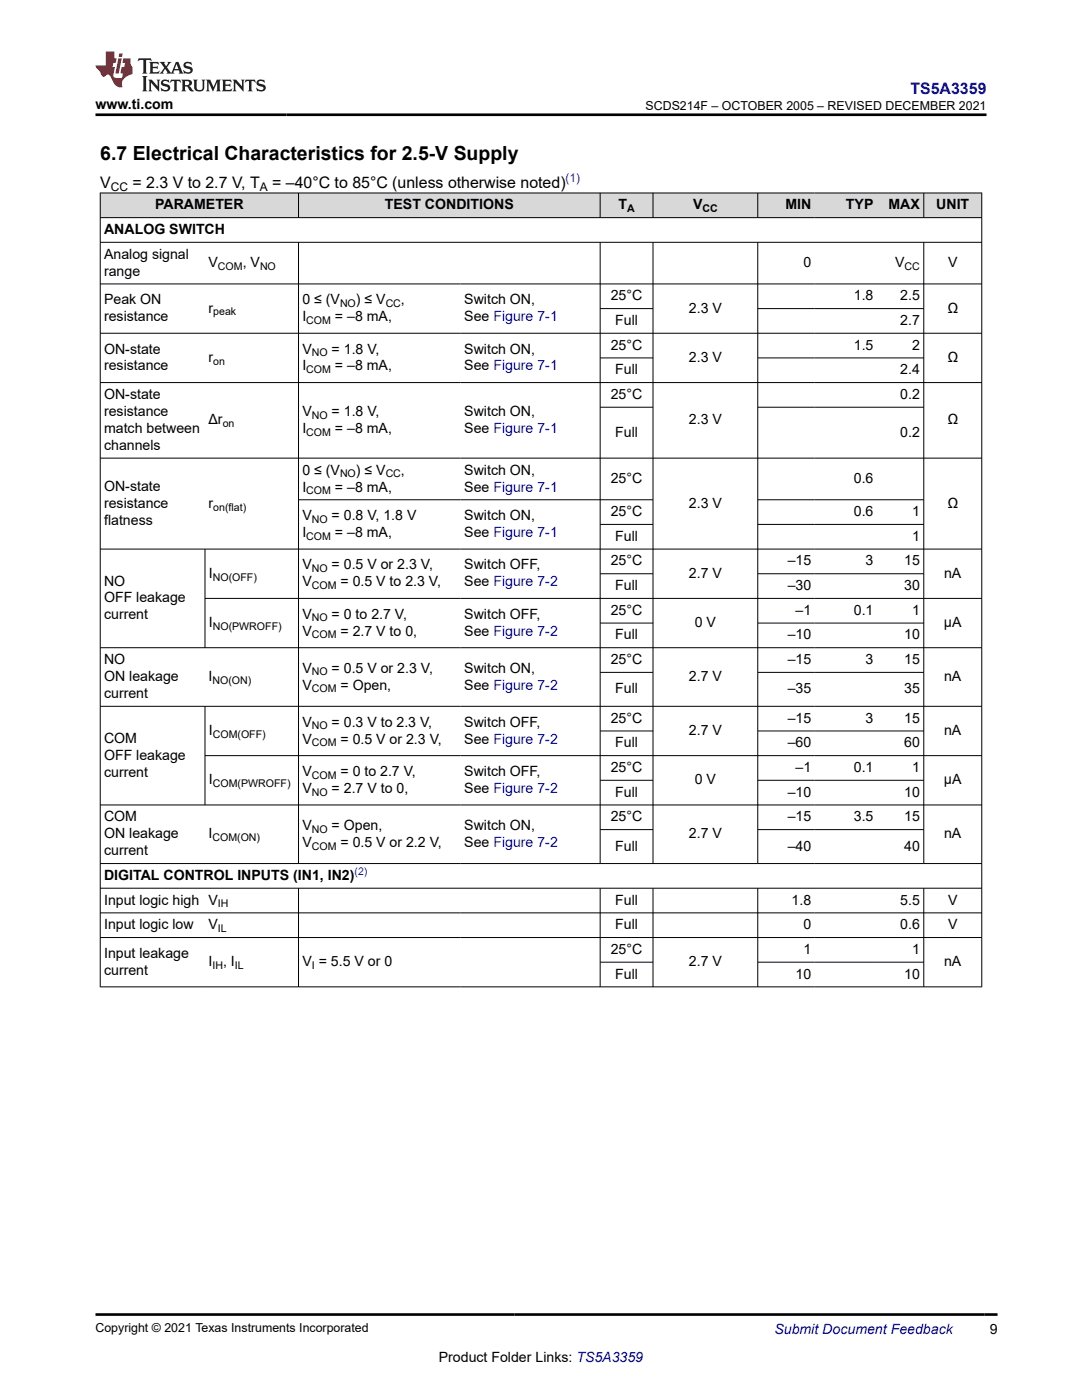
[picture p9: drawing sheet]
<svg xmlns="http://www.w3.org/2000/svg" width="216mm" height="279mm" viewBox="0 0 216 279" stroke-linecap="round" stroke-linejoin="round" font-family="sans-serif">
<defs><g id="words">
<text font-size="3.9" x="20" y="32">6.7 Electrical Characteristics for 2.5-V Supply</text>
<text font-size="3.2" fill="#00f" x="181.7" y="18.7">TS5A3359</text>
<g font-size="3.2">
<text x="20" y="37.5">V</text>
<text x="26.4" y="37.5">= 2.3 V to 2.7 V, T</text>
<text x="54.3" y="37.5">= –40°C to 85°C (unless otherwise noted)</text>
</g>
<g font-size="2.8">
<text x="19" y="21.8">www.ti.com</text>
<text x="30.9" y="41.8">PARAMETER</text>
<text x="76.8" y="41.8">TEST CONDITIONS</text>
<text x="123.4" y="41.8">T</text>
<text x="138.3" y="41.8">V</text>
<text x="156.7" y="41.8">MIN</text>
<text x="168.8" y="41.8">TYP</text>
<text x="177.3" y="41.8">MAX</text>
<text x="186.8" y="41.8">UNIT</text>
<text x="20.8" y="46.7">ANALOG SWITCH</text>
<text x="20.8" y="51.6">Analog signal</text>
<text x="41.6" y="53.3">V</text>
<text x="48.4" y="53.3">, V</text>
<text x="160.3" y="53.3">0</text>
<text x="178.6" y="53.3">V</text>
<text x="189.2" y="53.3">V</text>
<text x="20.8" y="55">range</text>
<text x="121.9" y="59.9">25°C</text>
<text x="170.4" y="59.9">1.8</text>
<text x="179.6" y="59.9">2.5</text>
<text x="20.8" y="60.7">Peak ON</text>
<text x="20.8" y="64.1">resistance</text>
<text x="41.6" y="62.4">r</text>
<text x="60.3" y="60.7">0 ≤ (V</text>
<text x="60.3" y="64.1">I</text>
<text x="66.8" y="64.1">= –8 mA,</text>
<text x="71" y="60.7">) ≤ V</text>
<text x="80" y="60.7">,</text>
<text x="92.7" y="60.7">Switch ON,</text>
<text x="92.7" y="64.1">See Figure 7-1</text>
<text x="122.8" y="64.9">Full</text>
<text x="137.5" y="62.4">2.3 V</text>
<text x="179.6" y="64.9">2.7</text>
<text x="189" y="62.4">Ω</text>
<text x="20.8" y="70.5">ON-state</text>
<text x="60.3" y="70.5">V</text>
<text x="66.2" y="70.5">= 1.8 V,</text>
<text x="92.7" y="70.5">Switch ON,</text>
<text x="121.9" y="69.8">25°C</text>
<text x="170.4" y="69.8">1.5</text>
<text x="182" y="69.8">2</text>
<text x="20.8" y="73.9">resistance</text>
<text x="41.6" y="72.2">r</text>
<text x="60.3" y="73.9">I</text>
<text x="66.8" y="73.9">= –8 mA,</text>
<text x="92.7" y="73.9">See Figure 7-1</text>
<text x="122.8" y="74.7">Full</text>
<text x="137.5" y="72.2">2.3 V</text>
<text x="179.6" y="74.7">2.4</text>
<text x="189" y="72.2">Ω</text>
<text x="20.8" y="79.6">ON-state</text>
<text x="20.8" y="83">resistance</text>
<text x="60.3" y="83">V</text>
<text x="66.2" y="83">= 1.8 V,</text>
<text x="92.7" y="83">Switch ON,</text>
<text x="121.9" y="79.6">25°C</text>
<text x="179.6" y="79.6">0.2</text>
<text x="20.8" y="86.4">match between</text>
<text x="20.8" y="89.8">channels</text>
<text x="41.6" y="84.7">Δr</text>
<text x="60.3" y="86.4">I</text>
<text x="66.8" y="86.4">= –8 mA,</text>
<text x="92.7" y="86.4">See Figure 7-1</text>
<text x="122.8" y="87.2">Full</text>
<text x="137.5" y="84.7">2.3 V</text>
<text x="179.6" y="87.2">0.2</text>
<text x="189" y="84.7">Ω</text>
<text x="60.3" y="94.7">0 ≤ (V</text>
<text x="71" y="94.7">) ≤ V</text>
<text x="80" y="94.7">,</text>
<text x="92.7" y="94.7">Switch ON,</text>
<text x="20.8" y="97.9">ON-state</text>
<text x="20.8" y="101.3">resistance</text>
<text x="41.6" y="101.3">r</text>
<text x="60.3" y="98.1">I</text>
<text x="66.8" y="98.1">= –8 mA,</text>
<text x="92.7" y="98.1">See Figure 7-1</text>
<text x="121.9" y="96.4">25°C</text>
<text x="137.5" y="101.3">2.3 V</text>
<text x="170.4" y="96.4">0.6</text>
<text x="189" y="101.3">Ω</text>
<text x="20.8" y="104.7">flatness</text>
<text x="60.3" y="103.8">V</text>
<text x="60.3" y="107.2">I</text>
<text x="66.2" y="103.8">= 0.8 V, 1.8 V</text>
<text x="66.8" y="107.2">= –8 mA,</text>
<text x="92.7" y="103.8">Switch ON,</text>
<text x="92.7" y="107.2">See Figure 7-1</text>
<text x="121.9" y="103">25°C</text>
<text x="122.8" y="107.9">Full</text>
<text x="170.4" y="103">0.6</text>
<text x="182" y="103">1</text>
<text x="182" y="107.9">1</text>
<text x="60.3" y="113.6">V</text>
<text x="66.2" y="113.6">= 0.5 V or 2.3 V,</text>
<text x="92.7" y="113.6">Switch OFF,</text>
<text x="121.9" y="112.9">25°C</text>
<text x="157.2" y="112.9">–15</text>
<text x="172.7" y="112.9">3</text>
<text x="180.4" y="112.9">15</text>
<text x="20.8" y="116.9">NO</text>
<text x="41.7" y="115.3">I</text>
<text x="60.3" y="117">V</text>
<text x="67.9" y="117">= 0.5 V to 2.3 V,</text>
<text x="92.7" y="117">See Figure 7-2</text>
<text x="122.8" y="117.8">Full</text>
<text x="137.5" y="115.3">2.7 V</text>
<text x="157.2" y="117.8">–30</text>
<text x="180.4" y="117.8">30</text>
<text x="188.4" y="115.3">nA</text>
<text x="20.8" y="120.2">OFF leakage</text>
<text x="20.8" y="123.6">current</text>
<text x="41.7" y="125.2">I</text>
<text x="60.3" y="123.5">V</text>
<text x="66.2" y="123.5">= 0 to 2.7 V,</text>
<text x="92.7" y="123.5">Switch OFF,</text>
<text x="121.9" y="122.7">25°C</text>
<text x="138.6" y="125.2">0 V</text>
<text x="158.7" y="122.7">–1</text>
<text x="170.4" y="122.7">0.1</text>
<text x="182" y="122.7">1</text>
<text x="188.4" y="125.2">μA</text>
<text x="60.3" y="126.9">V</text>
<text x="67.9" y="126.9">= 2.7 V to 0,</text>
<text x="92.7" y="126.9">See Figure 7-2</text>
<text x="122.8" y="127.6">Full</text>
<text x="157.2" y="127.6">–10</text>
<text x="180.4" y="127.6">10</text>
<text x="20.8" y="132.5">NO</text>
<text x="20.8" y="135.9">ON leakage</text>
<text x="41.6" y="135.9">I</text>
<text x="60.3" y="134.2">V</text>
<text x="60.3" y="137.6">V</text>
<text x="66.2" y="134.2">= 0.5 V or 2.3 V,</text>
<text x="67.9" y="137.6">= Open,</text>
<text x="92.7" y="134.2">Switch ON,</text>
<text x="92.7" y="137.6">See Figure 7-2</text>
<text x="121.9" y="132.5">25°C</text>
<text x="137.5" y="135.9">2.7 V</text>
<text x="157.2" y="132.5">–15</text>
<text x="172.7" y="132.5">3</text>
<text x="180.4" y="132.5">15</text>
<text x="188.4" y="135.9">nA</text>
<text x="20.8" y="139.3">current</text>
<text x="122.8" y="138.4">Full</text>
<text x="157.2" y="138.4">–35</text>
<text x="180.4" y="138.4">35</text>
<text x="20.8" y="148.2">COM</text>
<text x="41.7" y="146.7">I</text>
<text x="60.3" y="145">V</text>
<text x="60.3" y="148.4">V</text>
<text x="66.2" y="145">= 0.3 V to 2.3 V,</text>
<text x="67.9" y="148.4">= 0.5 V or 2.3 V,</text>
<text x="92.7" y="145">Switch OFF,</text>
<text x="92.7" y="148.4">See Figure 7-2</text>
<text x="121.9" y="144.2">25°C</text>
<text x="122.8" y="149.2">Full</text>
<text x="137.5" y="146.7">2.7 V</text>
<text x="157.2" y="144.2">–15</text>
<text x="157.2" y="149.2">–60</text>
<text x="172.7" y="144.2">3</text>
<text x="180.4" y="144.2">15</text>
<text x="180.4" y="149.2">60</text>
<text x="188.4" y="146.7">nA</text>
<text x="20.8" y="151.6">OFF leakage</text>
<text x="20.8" y="155">current</text>
<text x="60.3" y="154.8">V</text>
<text x="67.9" y="154.8">= 0 to 2.7 V,</text>
<text x="92.7" y="154.8">Switch OFF,</text>
<text x="121.9" y="154.1">25°C</text>
<text x="158.7" y="154.1">–1</text>
<text x="170.4" y="154.1">0.1</text>
<text x="182" y="154.1">1</text>
<text x="41.7" y="156.5">I</text>
<text x="60.3" y="158.2">V</text>
<text x="66.2" y="158.2">= 2.7 V to 0,</text>
<text x="92.7" y="158.2">See Figure 7-2</text>
<text x="122.8" y="159">Full</text>
<text x="138.6" y="156.5">0 V</text>
<text x="157.2" y="159">–10</text>
<text x="180.4" y="159">10</text>
<text x="188.4" y="156.5">μA</text>
<text x="20.8" y="163.9">COM</text>
<text x="20.8" y="167.3">ON leakage</text>
<text x="41.6" y="167.3">I</text>
<text x="60.3" y="165.6">V</text>
<text x="66.2" y="165.6">= Open,</text>
<text x="92.7" y="165.6">Switch ON,</text>
<text x="121.9" y="163.9">25°C</text>
<text x="137.5" y="167.3">2.7 V</text>
<text x="157.2" y="163.9">–15</text>
<text x="170.4" y="163.9">3.5</text>
<text x="180.4" y="163.9">15</text>
<text x="188.4" y="167.3">nA</text>
<text x="20.8" y="170.7">current</text>
<text x="60.3" y="169">V</text>
<text x="67.9" y="169">= 0.5 V or 2.2 V,</text>
<text x="92.7" y="169">See Figure 7-2</text>
<text x="122.8" y="169.8">Full</text>
<text x="157.2" y="169.8">–40</text>
<text x="180.4" y="169.8">40</text>
<text x="20.8" y="175.6">DIGITAL CONTROL INPUTS (IN1, IN2)</text>
<text x="20.8" y="180.5">Input logic high V</text>
<text x="20.8" y="185.5">Input logic low</text>
<text x="41.6" y="185.5">V</text>
<text x="122.8" y="180.5">Full</text>
<text x="122.8" y="185.5">Full</text>
<text x="158" y="180.5">1.8</text>
<text x="160.3" y="185.5">0</text>
<text x="179.6" y="180.5">5.5</text>
<text x="179.6" y="185.5">0.6</text>
<text x="189.2" y="180.5">V</text>
<text x="189.2" y="185.5">V</text>
<text x="20.8" y="191.1">Input leakage</text>
<text x="121.9" y="190.4">25°C</text>
<text x="160.3" y="190.4">1</text>
<text x="182" y="190.4">1</text>
<text x="20.8" y="194.5">current</text>
<text x="41.6" y="192.8">I</text>
<text x="44.5" y="192.8">, I</text>
<text x="60.3" y="192.8">V = 5.5 V or 0</text>
<text x="122.8" y="195.3">Full</text>
<text x="137.5" y="192.8">2.7 V</text>
<text x="158.7" y="195.3">10</text>
<text x="180.4" y="195.3">10</text>
<text x="188.4" y="192.8">nA</text>
<text x="197.5" y="266.1">9</text>
<text x="87.6" y="271.7">Product Folder Links: TS5A3359</text>
</g>
<text font-size="2.8" fill="#00f" x="154.5" y="266.2">Submit Document Feedback</text>
<g font-size="2.5">
<text x="128.8" y="21.9">SCDS214F – OCTOBER 2005 – REVISED DECEMBER 2021</text>
<text x="19" y="265.9">Copyright © 2021 Texas Instruments Incorporated</text>
</g>
<g font-size="2.4">
<text x="22.1" y="38.1">CC</text>
<text x="51.8" y="38.1">A</text>
</g>
<text font-size="2.4" fill="#00f" x="112.9" y="36.4">(1)</text>
<g font-size="2.1">
<text x="125.1" y="42.4">A</text>
<text x="140.2" y="42.4">CC</text>
<text x="43.5" y="53.9">COM</text>
<text x="51.9" y="53.9">NO</text>
<text x="180.5" y="53.9">CC</text>
<text x="42.5" y="63">peak</text>
<text x="61.1" y="64.7">COM</text>
<text x="67.8" y="61.3">NO</text>
<text x="77" y="61.3">CC</text>
<text x="62.2" y="71.1">NO</text>
<text x="42.5" y="72.8">on</text>
<text x="61.1" y="74.5">COM</text>
<text x="62.2" y="83.6">NO</text>
<text x="44.4" y="85.3">on</text>
<text x="61.1" y="87">COM</text>
<text x="67.8" y="95.3">NO</text>
<text x="77" y="95.3">CC</text>
<text x="42.5" y="101.9">on(flat)</text>
<text x="61.1" y="98.7">COM</text>
<text x="61.1" y="107.7">COM</text>
<text x="62.2" y="104.3">NO</text>
<text x="42.5" y="115.9">NO(OFF)</text>
<text x="62.2" y="114.2">NO</text>
<text x="62.2" y="117.6">COM</text>
<text x="42.5" y="125.7">NO(PWROFF)</text>
<text x="62.2" y="124">NO</text>
<text x="62.2" y="127.4">COM</text>
<text x="42.4" y="136.5">NO(ON)</text>
<text x="62.2" y="134.8">NO</text>
<text x="62.2" y="138.2">COM</text>
<text x="42.5" y="147.3">COM(OFF)</text>
<text x="62.2" y="145.6">NO</text>
<text x="62.2" y="149">COM</text>
<text x="62.2" y="155.4">COM</text>
<text x="42.5" y="157.1">COM(PWROFF)</text>
<text x="62.2" y="158.8">NO</text>
<text x="42.4" y="167.9">COM(ON)</text>
<text x="62.2" y="166.2">NO</text>
<text x="62.2" y="169.6">COM</text>
<text x="43.5" y="181.1">IH</text>
<text x="43.5" y="186">IL</text>
<text x="42.4" y="193.4">IH</text>
<text x="46.9" y="193.4">IL</text>
<text x="62.2" y="193.4">I</text>
</g>
<text font-size="2.1" fill="#00f" x="70.7" y="174.7">(2)</text>
</g></defs>
<g fill="#d8d8d8">
<path d="M20 38.5h175.9v4.9h-175.9z" fill-rule="evenodd"/>
<path d="M20.1 38.6h39.4v4.8h-39.4z" fill-rule="evenodd"/>
<path d="M59.6 38.6h60.1v4.8h-60.1z" fill-rule="evenodd"/>
<path d="M119.8 38.6h10.4v4.8h-10.4z" fill-rule="evenodd"/>
<path d="M130.4 38.6h20.7v4.8h-20.7z" fill-rule="evenodd"/>
<path d="M151.3 38.6h11.3v4.8h-11.3z" fill-rule="evenodd"/>
<path d="M162.6 38.6h12.4v4.8h-12.4z" fill-rule="evenodd"/>
<path d="M175 38.6h9.3v4.8h-9.3z" fill-rule="evenodd"/>
<path d="M184.4 38.6h11.4v4.8h-11.4z" fill-rule="evenodd"/>
</g>
<g fill="none" stroke="#000" stroke-width=".2">
<path d="M19.9 38.5h176.1M20 38.5v158.5M59.6 38.5v5M119.8 38.5v5M130.3 38.5v5M151.2 38.5v5M184.3 38.5v5M195.9 38.5v158.5M19.9 43.4h176.1M19.9 48.4h176.1M19.9 56.7h176.1M59.6 48.4v124"/>
<path d="M119.8 48.4v124M130.3 48.4v124M151.2 48.4v124M184.3 48.4v124M19.9 66.5h176.1M19.9 76.3h176.1M119.8 61.6h10.6M119.8 71.4h10.6M151.2 61.6h33.2M151.2 71.4h33.2M19.9 91.4h176.1M59.6 99.7h70.8"/>
<path d="M119.8 81.3h10.6M151.2 81.3h33.2M151.2 99.7h33.2M19.9 109.6h176.1M40.9 109.6v19.7M40.9 119.4h155.1M119.8 104.7h10.6M119.8 114.5h10.6M151.2 104.7h33.2M151.2 114.5h33.2M119.8 124.3h10.6M119.8 134.2h10.6"/>
<path d="M151.2 124.3h33.2M151.2 134.2h33.2M196 129.3h-176.1M19.9 141h176.1M40.9 141v19.7M40.9 150.8h155.1M119.8 145.9h10.6M119.8 155.7h10.6M151.2 145.9h33.2M151.2 155.7h33.2M19.9 172.3h176.1M19.9 177.3h176.1"/>
<path d="M59.6 177.3v19.7M119.8 177.3v19.7M119.8 165.6h10.6M130.3 177.3v19.7M151.2 177.3v19.7M151.2 165.6h33.2M184.3 177.3v19.7M196 160.6h-176.1M19.9 182.2h176.1M19.9 187.1h176.1M19.9 196.9h176.1M119.8 192h10.6"/>
<path d="M151.2 192h33.2"/>
</g>
<path d="M27.7 11.6l-.2 .6 .5-.2h.6v.1v2.2l-.2 .4h1l-.2-.4v-2.2v-.1h.5l.5 .2-.1-.6zM29.8 12.4l.2 .3v1.6l-.2 .4h1.9l.1-.6a1.08 1.08 0 0 1-1.3 .2v-.7h.6l.4 .2v-.7l-.4 .2h-.6v-.5l.2-.2a1 1 0 0 1 1 .3l-.1-.5zM31.8 12.4l1 1.1-1 1.2h.9l-.2-.2 .4-.8 .5 .8-.2 .2h1.6l-.2-.2 .1-.5h1l.1 .5-.1 .2h.9l-.2-.4-.8-1.9h-.5l-1 2.1-.8-1.1 .9-1h-.8l.2 .2-.5 .6-.3-.6 .1-.2zM35.2 12.8l.4 1h-.8zM36.8 12.5a.65 .65 0 0 0-.2 .7 .65 .65 0 0 0 .6 .5l.7 .1 .1 .3a.79 .79 0 0 1-.7 .4 .79 .79 0 0 1-.7-.5l.1 .7 .2-.1a.93 .93 0 0 0 1.1 0 .93 .93 0 0 0 .4-.9 1.46 1.46 0 0 0-1.2-.6l-.1-.3a1.09 1.09 0 0 1 1.2 .2l-.2-.6-.1 .1-.6-.2zM28.4 15.2l.2 .4v2.2l-.2 .4h1l-.2-.4v-2.2l.2-.4zM29.6 15.9l.2 .4v1.5l-.2 .4h.8l-.3-.4v-1.3l1.7 1.8v-2l.2-.4h-.8l.2 .2 .1 1.1-1.2-1.3zM32.3 16a.65 .65 0 0 0-.2 .8 .65 .65 0 0 0 .7 .4l.6 .2 .1 .2a.79 .79 0 0 1-.7 .4 .79 .79 0 0 1-.7-.5l.1 .7 .2-.1a.93 .93 0 0 0 1.1 .1 .93 .93 0 0 0 .4-1 1.46 1.46 0 0 0-1.2-.5l-.1-.4a1.09 1.09 0 0 1 1.2 .2l-.2-.6-.1 .1-.6-.1zM34.1 15.9l-.1 .6a.63 .63 0 0 1 .7-.3l.1 1.6-.3 .4h1l-.2-.4v-1.6a.66 .66 0 0 1 .8 .3l-.1-.6zM36.2 15.9l.2 .4v1.5l-.2 .4h.9l-.2-.2v-.7h.5l.1 .2a.79 .79 0 0 0 1.2 .6l-1-.9a.61 .61 0 0 0 .6-.6 .61 .61 0 0 0-.5-.7zM36.9 16.2h.2a.47 .47 0 0 1 .5 .1 .47 .47 0 0 1 .1 .5l-.2 .1-.6 .1zM38.5 15.9l.2 .2a2.27 2.27 0 0 0 .4 2 1.04 1.04 0 0 0 1.7-.7v-1.3l.2-.2h-.8l.2 .4v1.1a.6 .6 0 0 1-.6 .6 .6 .6 0 0 1-.6-.6v-1.1l.3-.4zM41.1 15.9l.2 .4v1.5l-.2 .4h.7l-.2-.4v-1.4l.9 1.9 .8-1.9v1.4l-.2 .4h1l-.3-.4v-1.5l.3-.4h-.8l-.7 1.5-.7-1.5zM44.3 15.9l.2 .4v1.5l-.2 .4h1.9l.1-.6a1.09 1.09 0 0 1-1.3 .2v-.7h.6l.4 .2v-.6l-.4 .2h-.6v-.6l.2-.1a1.01 1.01 0 0 1 1 .3l-.1-.6zM46.4 15.9l.3 .4v1.5l-.3 .4h.8l-.2-.4v-1.3l1.6 1.8v-2l.2-.4h-.7l.2 .2v1.1l-1.2-1.3zM49 15.9l-.1 .6a.63 .63 0 0 1 .8-.3v1.6l-.3 .4h1l-.2-.4v-1.6a.66 .66 0 0 1 .8 .3l-.1-.6zM51.4 16a.65 .65 0 0 0-.2 .8 .65 .65 0 0 0 .6 .4l.6 .2 .2 .2a.79 .79 0 0 1-.8 .4 .79 .79 0 0 1-.6-.5l.1 .7 .2-.1a.93 .93 0 0 0 1 .1 .93 .93 0 0 0 .5-1 1.46 1.46 0 0 0-1.3-.5l-.1-.4a1.09 1.09 0 0 1 1.3 .2l-.2-.6-.2 .1-.5-.1z" fill="#231f20"/>
<path d="M21.1 10.3v2.7h-2.1l.1 .4 .9 1a.95 .95 0 0 0 .9 .9 .59 .59 0 0 1 .6-.4 .59 .59 0 0 1 .5 .3l.4 .8a1.59 1.59 0 0 0 2.1 1.4 1.61 1.61 0 0 1 1-2.3l1-.3-.1-1.5a1.59 1.59 0 0 1-.4-1.7h-1.4l-.2 .9h.5l-.1 .9h-.5l-.2 .9v.3l.4 .1-.2 .9h-.6a.73 .73 0 0 1-1.1-.7l.3-1.5h-.5l.2-.9h.5l.2-.9h-.5v-1.3zM23.6 11.6l-.6 3.1h.7l.6-3.1zM23.8 10.7l-.1 .6h.7l.1-.6z" fill="#ed1c24"/>
<path d="M19 22.9h177.8M19.1 262.3h179.9" fill="none" stroke="#000" stroke-width=".53"/>
<use href="#words"/>
</svg>
